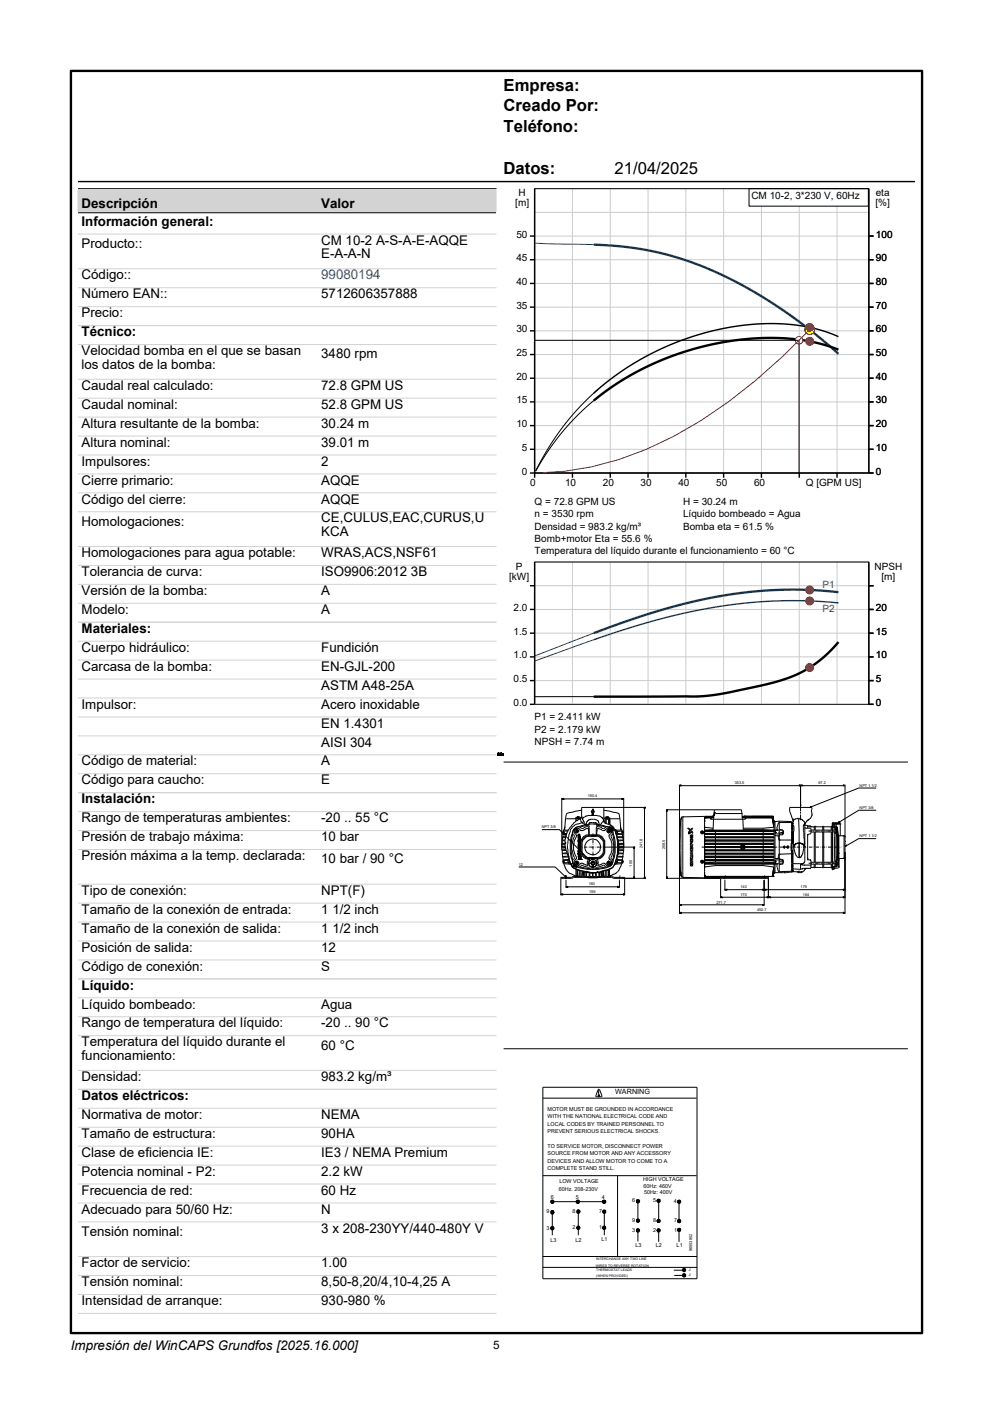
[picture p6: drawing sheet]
<svg xmlns="http://www.w3.org/2000/svg" width="210mm" height="297mm" viewBox="0 0 210 297" stroke-linecap="round" stroke-linejoin="round" font-family="sans-serif">
<defs><g id="words">
<g font-size="3.5">
<text x="106.5" y="19.2">Empresa:</text>
<text x="106.5" y="23.6">Creado Por:</text>
<text x="106.5" y="27.9">Teléfono:</text>
<text x="106.5" y="36.7">Datos:</text>
<text x="130" y="36.7">21/04/2025</text>
</g>
<g font-size="2.8">
<text x="17.3" y="44.1">Descripción</text>
<text x="17.3" y="47.8">Información general:</text>
<text x="67.9" y="44.1">Valor</text>
<text x="17.3" y="52.4">Producto::</text>
<text x="67.9" y="51.8">CM 10-2 A-S-A-E-AQQE</text>
<text x="17.3" y="59.1">Código::</text>
<text x="67.9" y="54.6">E-A-A-N</text>
<text x="17.3" y="63.1">Número EAN::</text>
<text x="67.9" y="63.1">5712606357888</text>
<text x="17.3" y="67.1">Precio:</text>
<text x="17.3" y="71.1">Técnico:</text>
<text x="17.3" y="75.1">Velocidad bomba en el que se basan</text>
<text x="17.3" y="78">los datos de la bomba:</text>
<text x="67.9" y="75.8">3480 rpm</text>
<text x="17.3" y="82.5">Caudal real calculado:</text>
<text x="67.9" y="82.5">72.8 GPM US</text>
<text x="17.3" y="86.5">Caudal nominal:</text>
<text x="67.9" y="86.5">52.8 GPM US</text>
<text x="17.3" y="90.5">Altura resultante de la bomba:</text>
<text x="17.3" y="94.5">Altura nominal:</text>
<text x="67.9" y="90.5">30.24 m</text>
<text x="67.9" y="94.5">39.01 m</text>
<text x="17.3" y="98.5">Impulsores:</text>
<text x="67.9" y="98.5">2</text>
<text x="17.3" y="102.5">Cierre primario:</text>
<text x="17.3" y="106.5">Código del cierre:</text>
<text x="67.9" y="102.5">AQQE</text>
<text x="67.9" y="106.5">AQQE</text>
<text x="17.3" y="111.2">Homologaciones:</text>
<text x="67.9" y="110.5">CE,CULUS,EAC,CURUS,U</text>
<text x="67.9" y="113.3">KCA</text>
<text x="17.3" y="117.9">Homologaciones para agua potable:</text>
<text x="67.9" y="117.9">WRAS,ACS,NSF61</text>
<text x="17.3" y="121.9">Tolerancia de curva:</text>
<text x="17.3" y="125.9">Versión de la bomba:</text>
<text x="67.9" y="121.9">ISO9906:2012 3B</text>
<text x="67.9" y="125.9">A</text>
<text x="17.3" y="129.9">Modelo:</text>
<text x="67.9" y="129.9">A</text>
<text x="17.3" y="133.9">Materiales:</text>
<text x="17.3" y="137.9">Cuerpo hidráulico:</text>
<text x="67.9" y="137.9">Fundición</text>
<text x="17.3" y="141.9">Carcasa de la bomba:</text>
<text x="67.9" y="141.9">EN-GJL-200</text>
<text x="17.3" y="149.9">Impulsor:</text>
<text x="67.9" y="145.9">ASTM A48-25A</text>
<text x="67.9" y="149.9">Acero inoxidable</text>
<text x="67.9" y="153.9">EN 1.4301</text>
<text x="17.3" y="161.9">Código de material:</text>
<text x="67.9" y="157.9">AISI 304</text>
<text x="67.9" y="161.9">A</text>
<text x="17.3" y="165.9">Código para caucho:</text>
<text x="67.9" y="165.9">E</text>
<text x="17.3" y="169.9">Instalación:</text>
<text x="17.3" y="173.9">Rango de temperaturas ambientes:</text>
<text x="67.9" y="173.9">-20 .. 55 °C</text>
<text x="17.3" y="178">Presión de trabajo máxima:</text>
<text x="67.9" y="178">10 bar</text>
<text x="17.3" y="182">Presión máxima a la temp. declarada:</text>
<text x="67.9" y="182.6">10 bar / 90 °C</text>
<text x="17.3" y="189.3">Tipo de conexión:</text>
<text x="67.9" y="189.3">NPT(F)</text>
<text x="17.3" y="193.3">Tamaño de la conexión de entrada:</text>
<text x="17.3" y="197.3">Tamaño de la conexión de salida:</text>
<text x="67.9" y="193.3">1 1/2 inch</text>
<text x="67.9" y="197.3">1 1/2 inch</text>
<text x="17.3" y="201.3">Posición de salida:</text>
<text x="67.9" y="201.3">12</text>
<text x="17.3" y="205.3">Código de conexión:</text>
<text x="17.3" y="209.3">Líquido:</text>
<text x="67.9" y="205.3">S</text>
<text x="17.3" y="213.3">Líquido bombeado:</text>
<text x="67.9" y="213.3">Agua</text>
<text x="17.3" y="217.3">Rango de temperatura del líquido:</text>
<text x="17.3" y="221.3">Temperatura del líquido durante el</text>
<text x="67.9" y="217.3">-20 .. 90 °C</text>
<text x="17.3" y="224.2">funcionamiento:</text>
<text x="67.9" y="222">60 °C</text>
<text x="17.3" y="228.7">Densidad:</text>
<text x="17.3" y="232.7">Datos eléctricos:</text>
<text x="67.9" y="228.7">983.2 kg/m³</text>
<text x="17.3" y="236.7">Normativa de motor:</text>
<text x="67.9" y="236.7">NEMA</text>
<text x="17.3" y="240.7">Tamaño de estructura:</text>
<text x="17.3" y="244.7">Clase de eficiencia IE:</text>
<text x="67.9" y="240.7">90HA</text>
<text x="67.9" y="244.7">IE3 / NEMA Premium</text>
<text x="17.3" y="248.7">Potencia nominal - P2:</text>
<text x="67.9" y="248.7">2.2 kW</text>
<text x="17.3" y="252.7">Frecuencia de red:</text>
<text x="17.3" y="256.7">Adecuado para 50/60 Hz:</text>
<text x="67.9" y="252.7">60 Hz</text>
<text x="67.9" y="256.7">N</text>
<text x="17.3" y="261.4">Tensión nominal:</text>
<text x="67.9" y="260.7">3 x 208-230YY/440-480Y V</text>
<text x="17.3" y="268.1">Factor de servicio:</text>
<text x="67.9" y="268.1">1.00</text>
<text x="17.3" y="272.1">Tensión nominal:</text>
<text x="67.9" y="272.1">8,50-8,20/4,10-4,25 A</text>
<text x="17.3" y="276.1">Intensidad de arranque:</text>
<text x="67.9" y="276.1">930-980 %</text>
<text x="15" y="285.7">Impresión del WinCAPS Grundfos [2025.16.000]</text>
</g>
<text font-size="2.8" fill="#00f" x="67.9" y="59.1">99080194</text>
<text font-size="2.5" x="104.3" y="285.4">5</text>
<g font-size="2.1">
<text x="109.7" y="41.6">H</text>
<text x="185.2" y="41.6">eta</text>
<text x="109" y="43.7">[m]</text>
<text x="158.9" y="42.1">CM 10-2, 3*230 V, 60Hz</text>
<text x="185.1" y="43.7">[%]</text>
<text x="109.2" y="50.3">50</text>
<text x="185.2" y="50.3">100</text>
<text x="109.2" y="55.3">45</text>
<text x="185.2" y="55.3">90</text>
<text x="109.2" y="65.3">35</text>
<text x="109.2" y="60.3">40</text>
<text x="185.2" y="65.3">70</text>
<text x="185.2" y="60.3">80</text>
<text x="109.2" y="70.3">30</text>
<text x="185.2" y="70.3">60</text>
<text x="109.2" y="75.3">25</text>
<text x="185.2" y="75.3">50</text>
<text x="109.2" y="80.3">20</text>
<text x="185.2" y="80.3">40</text>
<text x="109.2" y="85.4">15</text>
<text x="185.2" y="85.4">30</text>
<text x="109.2" y="90.4">10</text>
<text x="110.4" y="95.4">5</text>
<text x="185.2" y="95.4">10</text>
<text x="185.2" y="90.4">20</text>
<text x="110.4" y="100.4">0</text>
<text x="185.2" y="100.4">0</text>
<text x="112.1" y="102.7">0</text>
<text x="113.1" y="106.8">Q = 72.8 GPM US</text>
<text x="119.5" y="102.7">10</text>
<text x="127.5" y="102.7">20</text>
<text x="135.5" y="102.7">30</text>
<text x="143.5" y="102.7">40</text>
<text x="144.5" y="106.8">H = 30.24 m</text>
<text x="151.5" y="102.7">50</text>
<text x="159.5" y="102.7">60</text>
<text x="170.4" y="102.7">Q [GPM US]</text>
<text x="113.1" y="109.4">n = 3530 rpm</text>
<text x="113.1" y="112">Densidad = 983.2 kg/m³</text>
<text x="144.5" y="109.4">Líquido bombeado = Agua</text>
<text x="144.5" y="112">Bomba eta = 61.5 %</text>
<text x="113.1" y="114.7">Bomb+motor Eta = 55.6 %</text>
<text x="113.1" y="117.3">Temperatura del líquido durante el funcionamiento = 60 °C</text>
<text x="107.7" y="122.7">[kW]</text>
<text x="109.1" y="120.5">P</text>
<text x="184.9" y="120.5">NPSH</text>
<text x="186.4" y="122.7">[m]</text>
<text x="108.6" y="129.3">2.0</text>
<text x="185.2" y="129.3">20</text>
<text x="108.6" y="134.3">1.5</text>
<text x="185.2" y="134.3">15</text>
<text x="108.6" y="139.3">1.0</text>
<text x="185.2" y="139.3">10</text>
<text x="108.6" y="149.3">0.0</text>
<text x="108.6" y="144.3">0.5</text>
<text x="185.2" y="149.3">0</text>
<text x="185.2" y="144.3">5</text>
<text x="113.1" y="152.3">P1 = 2.411 kW</text>
<text x="113.1" y="155">P2 = 2.179 kW</text>
<text x="113.1" y="157.6">NPSH = 7.74 m</text>
</g>
<g font-size="2.1" fill="#064b86">
<text x="173.9" y="124.3">P1</text>
<text x="173.9" y="129.5">P2</text>
</g>
<text font-size="1.5" x="130.1" y="231.5">WARNING</text>
<g font-size="1.1">
<text x="115.8" y="239.7">PREVENT SERIOUS ELECTRICAL SHOCKS.</text>
<text x="115.8" y="238.1">LOCAL CODES BY TRAINED PERSONNEL TO</text>
<text x="115.8" y="236.4">WITH THE NATIONAL ELECTRICAL CODE AND</text>
<text x="115.8" y="235">MOTOR MUST BE GROUNDED IN ACCORDANCE</text>
<text x="115.8" y="245.9">DEVICES AND ALLOW MOTOR TO COME TO A</text>
<text x="115.8" y="244.3">SOURCE FROM MOTOR AND ANY ACCESSORY</text>
<text x="115.8" y="242.8">TO SERVICE MOTOR, DISCONNECT POWER</text>
<text x="115.8" y="247.5">COMPLETE STAND STILL.</text>
<text x="118.3" y="250.3">LOW VOLTAGE</text>
<text x="136" y="249.8">HIGH VOLTAGE</text>
<text x="136.1" y="251.3">60Hz: 460V</text>
<text x="115.6" y="256.6">9</text>
<text x="116.5" y="253.6">6</text>
<text x="118.2" y="252">60Hz. 208-230V</text>
<text x="121.1" y="256.6">8</text>
<text x="121.8" y="253.5">5</text>
<text x="126.7" y="256.6">7</text>
<text x="127.3" y="253.6">4</text>
<text x="133.7" y="254.3">6</text>
<text x="136.2" y="252.5">50Hz: 400V</text>
<text x="138.1" y="254.3">5</text>
<text x="142.5" y="254.4">4</text>
<text x="115.6" y="260.1">3</text>
<text x="116.4" y="262.7">L3</text>
<text x="121.1" y="260">2</text>
<text x="121.7" y="262.7">L2</text>
<text x="126.7" y="260">1</text>
<text x="127.2" y="262.5">L1</text>
<text x="133.7" y="260.6">3</text>
<text x="133.7" y="258.5">9</text>
<text x="134.4" y="263.8">L3</text>
<text x="138.1" y="260.5">2</text>
<text x="138.1" y="258.5">8</text>
<text x="138.7" y="263.8">L2</text>
<text x="142.6" y="260.5">1</text>
<text x="142.6" y="258.5">7</text>
<text x="143.1" y="263.8">L1</text>
</g>
<g font-size=".8">
<text x="155.4" y="165.9">353.5</text>
<text x="173.1" y="165.9">97.2</text>
<text x="181.8" y="166.4">NPT 1 1/2</text>
<text x="124.3" y="168.7">190.4</text>
<text x="181.8" y="171.1">NPT 3/8</text>
<text x="114.6" y="175.2">NPT 3/8</text>
<text x="135.9" y="179.4" transform="rotate(-90 135.9 179.4)">241.8</text>
<text x="140.7" y="179.7" transform="rotate(-90 140.7 179.7)">209.5</text>
<text x="181.8" y="177.1">NPT 1 1/2</text>
<text x="109.7" y="183.1">12</text>
<text x="133.7" y="183.3" transform="rotate(-90 133.7 183.3)">100</text>
<text x="124.5" y="187.3">160</text>
<text x="124.6" y="188.9">199</text>
<text x="151.5" y="191.2">271.7</text>
<text x="156.6" y="187.9">140</text>
<text x="156.6" y="189.5">170</text>
<text x="169.3" y="187.9">179</text>
<text x="169.8" y="189.5">164</text>
<text x="160.1" y="192.8">450.7</text>
<text x="145.7" y="268.9">J</text>
<text x="146.4" y="264.7" transform="rotate(-90 146.4 264.7)">96553852</text>
<text x="145.7" y="270">J</text>
</g>
<g font-size=".7">
<text x="126" y="267.9">WIRES TO REVERSE ROTATION</text>
<text x="126.1" y="268.9">THERMOSTAT LEADS</text>
<text x="126.1" y="266.6">INTERCHANGE ANY TWO LINE</text>
<text x="126.1" y="270.2">(WHEN PROVIDED)</text>
</g>
</g></defs>
<path d="M15 15h180v267h-180z" fill="none" stroke="#000" stroke-width=".5"/>
<g fill="none" stroke="#000" stroke-width=".3">
<path d="M16.5 38.4h177M113.1 39.9v61.2M183.7 39.9v60.2M112.1 60h1M112.1 54.9h1M112.1 49.9h1M183.7 60h1M183.7 54.9h1M183.7 49.9h1M112.1 75h1M112.1 70h1M112.1 65h1"/>
<path d="M183.7 75h1M183.7 70h1M183.7 65h1M112.1 95h1M112.1 90h1M112.1 85h1M112.1 80h1M183.7 95h1M183.7 90h1M183.7 85h1M183.7 80h1M112.1 100.1h72.6"/>
<path d="M121.1 100.1v1M129.1 100.1v1M137 100.1v1M145 100.1v1M153 100.1v1M161 100.1v1M169 100.1v1M177 100.1v1"/>
</g>
<g fill="none" stroke="#c8ccce" stroke-width=".21">
<path d="M113.1 39.9h70.6M121.1 39.9v60.2M129.1 39.9v60.2M137 39.9v60.2M145 39.9v60.2M153 39.9v60.2M161 39.9v60.2M169 39.9v60.2M177 39.9v60.2M113.1 60h70.6M113.1 54.9h70.6M113.1 49.9h70.6"/>
<path d="M113.1 44.9h70.6M113.1 75h70.6M113.1 70h70.6M113.1 65h70.6M113.1 95h70.6M113.1 90h70.6M113.1 85h70.6M113.1 80h70.6"/>
</g>
<path d="M170.4 101.1h12.8v2.6h-12.8z" fill="#fff" stroke="#fff" stroke-width=".3"/>
<path d="M158.4 39.9h25.2v3.7h-25.2z" fill="#fff" stroke="#000" stroke-width=".21"/>
<path d="M113.1 51.4l13.3 .4" fill="none" stroke="#064b86" stroke-width=".21"/>
<path d="M126.4 84l-3.8 3.5-3.5 3.7-3 4-2.8 4.5M126.4 82.4l-3.8 3.7-3.5 4.1-3 4.4-2.8 5" fill="none" stroke="#000" stroke-width=".21"/>
<path d="M125.6 51.8l6.9 .5 6.2 1 6.3 1.7 6.2 2.5 6.7 3.4 6.7 4 6.5 4.7 6.2 5.3" fill="none" stroke="#064b86" stroke-width=".5"/>
<path d="M177.3 74l-2.8-1-2.8-.7-3.2-.5-3.3-.3h-3.4l-3.5 .2-3.6 .4-3.7 .7-3.7 .8-3.4 1.1-3.5 1.3-3.2 1.4-6 3.3-2.8 1.9-2.8 2.1" fill="none" stroke="#000" stroke-width=".5"/>
<path d="M177.3 71.2l-2.8-1.1-2.8-.7-3-.6-3.2-.3h-3.5l-3.4 .2-3.7 .4-3.7 .8-3.6 .9-3.5 1.2-3.4 1.4-3.3 1.6-3.2 1.8-3 1.9-2.8 2.1-2.8 2.4" fill="none" stroke="#000" stroke-width=".3"/>
<circle cx="169" cy="72" r=".8" fill="#fff" stroke="#f00" stroke-width=".21"/>
<circle cx="171.2" cy="69.7" r="1" fill="#ff0" stroke="#f00" stroke-width=".3"/>
<g fill="none" stroke="#000" stroke-width=".21">
<path d="M16.5 39.9h88.5M113.1 39.9h70.6v60.2h-70.6zM16.5 45h88.4M113.1 72h55.9v28.1M113.1 118.9h70.6v30.1h-70.6zM105.2 159.7h.1M105.2 159.6h.1M105.3 159.5h.1M105.3 159.7h.1M105.3 159.6h.1M105.3 159.5v.1M105.3 159.6v.1"/>
<path d="M105.3 159.8h.1M105.3 159.4h.1M105.3 159.3h.1M105.3 159.5h.6M105.3 159.7h.6M105.3 159.6h.6M105.3 159.3v.5M105.3 159.8h.6M105.3 159.4h.6M105.3 159.3h.6M105.4 159.5h.1M105.4 159.7h.1"/>
<path d="M105.4 159.6h.1M105.4 159.6v.1M105.4 159.5v.1M105.4 159.8h.1M105.5 159.8h.1M105.4 159.7l-.2 .1M105.4 159.7v.1M105.5 159.6h.1M105.5 159.6v.1M105.5 159.7h.1M105.5 159.5h.1M105.5 159.5v.1"/>
<path d="M105.5 159.5l-.1 .1M105.5 159.5l.1 .1M105.5 159.5v.2M105.6 159.5h.1M105.6 159.7h.1M105.6 159.6h.1M105.6 159.4h.1M105.6 159.4v.1M105.6 159.6l-.1 .1M105.7 159.5h.1M105.7 159.7h.1M105.7 159.6h.1"/>
<path d="M105.7 159.4h.1M105.7 159.4v.1M105.8 159.5h.1M105.8 159.6h.1M105.8 159.7h.1M105.9 159.6h.1M105.8 159.5v.2M105.9 159.6v.1M105.9 159.5v.1M105.9 159.5h.1M105.9 159.7h.1M105.9 159.8h.1"/>
<path d="M105.9 159.4h.1M105.9 159.3h.1M105.9 159.3v.5M106 159.7h.1M106 159.5h.1M106 159.5h.3M106 159.7h.3M106 159.5v.2M106.1 159.5h.1M106.1 159.7h.1M106.1 159.6h.1M106.1 159.6v.1"/>
<path d="M106.1 159.5v.1M106.1 159.5v.2M106.2 159.6h.1M106.1 159.6l.1 .1M106.1 159.8h.1M106.1 159.4h.1M106.1 159.4v.4M106.1 159.6h.2M106.1 159.8h.2M106.1 159.4h.2M106.2 159.7h.1M106.2 159.5h.1"/>
<path d="M106.2 159.6l-.1 .1M106.2 159.6v.1M106.2 159.5v.1M106.2 159.5l.1 .1M106.2 159.5l.2 .2M106.2 159.5v.2M106.3 159.5h.1M106.3 159.7h.1M106.3 159.6h.1M106.3 159.6v.1M106.3 159.5v.1M106.3 159.6l-.1 .1"/>
<path d="M106.3 159.8h.1M106.3 159.4h.1M106.3 159.5h.2M106.3 159.4v.4M126.4 147.4h-13.3M106.5 161.2h85.5M114.6 175.5h3.7l6.2 6.3h.2M118.8 179.2h.1M118.8 169l.4-.1v.2zM118.8 168.8v11M118.8 179.1h.8M118.8 179.8h.9"/>
<path d="M118.8 179.2l.8 .1M118.8 179.8l.1 .1M118.8 179.6h.9M118.8 178.7h.7M118.9 178.4h.6M118.9 177.7h.6M118.9 177.8l.6 .1M118.9 178.4l-.1 .1 .7 .1M118.9 179.9h.8M118.9 177.7v.7M118.9 179.9v.7M118.9 169h12.9"/>
<path d="M119 176.4h.1M119 176.4l.8 .1M119 177h.7M119 177l-.1 .2h.7M119 176.4h.8M119 177.2l-.1 .5M119 169.1h.2M119.1 176h.1M119.1 176.1h.1M119.1 175.9h.1M119.1 176.2h.1M119.1 175.8h1"/>
<path d="M119.1 176.5l-.1 .5M119.1 168.9h.1M119.2 169.1h.1M119.2 175.8l-.1 .6M119.5 174.9l-.2 .7M119.5 178.4h.1M119.5 178.3h.1M119.5 178.4l.2 1.4 .5 1.4M119.5 178.3v.1M119.6 173.2h2.2M119.6 173.2l-.2 2.4M119.9 176.3l-.9 .1"/>
<path d="M120.2 175.6h-1.1v.7M121.1 175.9a10.8 10.8 0 0 0 0 6.5M121.1 175.9a17.8 17.8 0 0 0 0 6.5M121.2 176.4l.3 .5a4.8 4.8 0 0 0 0 4.7l-.3 .3M121.3 175.5h.1M121.3 175.5l-.2 .4M121.4 175.8h.1M121.7 175.1h.1M121.7 175.1l-.4 .4M121.7 173.1h.1M121.8 175.9h.1M121.8 175.7h.1"/>
<path d="M121.8 173v.7M121.8 175.7v.2M121.8 173l.9-.2v.4M121.8 175.8h.7M121.8 173l-.1 .2M121.8 175.7l.2-.2 .2 .2M121.8 175.9l.2 .1M121.8 175.7h.3M122 172.8h.5M122 176h.1M122 172.8v.8M122 175.2v.7"/>
<path d="M122 176.2v.1M122 173.2h.5M122 173h.5M122 173.1h.5M122.1 175.9h.1M122.1 172.9v.1M122.1 175.7v.2M122.1 175.7h.1M122.1 175.9l-.1 .1M122.2 175.7v.2M122.2 175.9l-.2 .1M122.3 179.5h.1"/>
<path d="M122.3 179.4h.1M122.3 178.8h.1M122.3 179.1h.1M122.3 179.1l.1 .2 .2-.2M122.3 178.5h.1M122.3 178.3h.1M122.3 177.3h.1M122.3 177.1h.1M122.3 176.9v-.2h.2v.3M122.3 177h.1M122.3 176.9h.1M122.3 178.7h.1"/>
<path d="M122.3 178.2h.1M122.3 177.6h.1M122.3 177.4h.1M122.3 178.9h.1M122.3 179h.1M122.3 179h.3M122.3 177a.25 .25 0 0 1-.1-.3 .25 .25 0 0 1 .4-.1v.4M122.3 177h.3M122.3 178.7h.3M122.3 179.4h.3M122.3 178.8h.3M122.3 178.3h.2"/>
<path d="M122.3 177.3h.3M122.3 177.1v.2M122.3 177.4v.2M122.3 178.2v.1M122.3 178.5v.2M122.3 178.8v.3M122.3 179.4v.1M122.3 178.9h.3M122.3 178.2h.3M122.3 177.1h.3M122.4 177.6h.1M122.4 177.6l-.2 .4 .4 .1"/>
<path d="M122.4 177.9v.1M122.4 177.8v.1M122.4 177.8h.1M122.4 177.8v.2M122.4 179.5h.1M122.4 178.6h.1M122.4 177.3h.1M122.4 177.3h.2M122.4 177.5h.1M122.4 177.5h.2M122.4 176.8l-.1 .1M122.4 176.8l.1-.1v.3"/>
<path d="M122.4 178h.1M122.4 177h.1M122.4 179.7h.1M122.4 176.9h.1M122.4 179h.1M122.4 177.6l-.1 .5h.3M122.4 172.9v.1M122.4 176.9v.1M122.4 178.9v.1M122.4 179.5v.2M122.4 176.8h.1M122.4 177.6h.2"/>
<path d="M122.4 177.9h.2M122.4 178h.2M122.4 178.6h.2M122.4 177.3l-.1 .1M122.4 177.5l-.1 .1M122.4 177.8h.2M122.4 179.7l.1 .1M122.5 179.5h.1M122.5 179.7v.1M122.5 178.3h.1M122.5 178.3l-.2 .2M122.5 177.3h.1"/>
<path d="M122.5 177h.1M122.5 179.7h.1M122.5 179.8a.35 .35 0 0 1-.1 .6M122.5 179.8h-.2l.1 .6M122.5 179.8h.1M122.5 176.8l-.1 .1M122.5 179.2h.4M122.5 172.8v.5M122.5 176.8v.2M122.5 179.5v.3M122.5 179h.1M122.5 179.7l.1 .1"/>
<path d="M122.6 178.1h.1M122.6 177.6h.1M122.6 178h.1M122.6 177.9v.1M122.6 179.4h.1M122.6 178.8h.1M122.6 179.1h.1M122.6 178.4l-.2 .2M122.6 178.6h.1M122.6 177.3h.1M122.6 177.1h.1M122.6 177.5h.1"/>
<path d="M122.6 175l-.4-.1-.5 .2M122.6 179.8h.1M122.6 179.7h.1M122.6 179.5h.1M122.6 178.2h.1M122.6 178.4h.1M122.6 178.7h.1M122.6 178.9h.1M122.6 179h.1M122.6 178.9l-.1 .1M122.6 177h.1M122.6 177.8h.1"/>
<path d="M122.6 179.8a.35 .35 0 0 1 .1 .4 .35 .35 0 0 1-.3 .2M122.6 179.8a.32 .32 0 0 0-.4 .2 .32 .32 0 0 0 .2 .4M122.6 177.1v.4M122.6 177.6v.2M122.6 177.9v.2M122.6 178.2v.2M122.6 178.6v.1M122.6 178.8v.3M122.6 179.4v.4M122.7 173.2l.1 .5 .3 .3M122.7 173l.1 .1M122.7 173.1h.1"/>
<path d="M122.8 173.1l-.1 .1M122.8 173.1a6 6 0 0 0-3.3 5.2M123 171.4l-3.2 .7-.2 1.1M123 172.7l.2 .5M123 172.7l-.2 .4M123.1 174l.7 .5M123.1 174l-.2 .1a2.69 2.69 0 0 0-2.4 2 9.4 9.4 0 0 0 .2 6.6M123.1 174h.1M123.1 178v2.4l.7 .8 .4 .2M123.1 178h.1M123.1 179.2h.1M123.2 173.2l.1-.2a3.9 3.9 0 0 1 2.7-.5 1.43 1.43 0 0 1 1.6 1.1v.1"/>
<path d="M123.2 173.2l.2 .5M123.4 173.7l.5 .8M123.4 173.7l-.3 .3M123.5 179.2h.7M124 174.5a1.2 1.2 0 0 1 1.3-1.2h.2a1.06 1.06 0 0 1 1.2 1.2M124.2 176.9l-1.1 1.1M124.2 176.9h.1M124.2 176.9h2.3M124.3 174.4l-1.7 .4a1.72 1.72 0 0 0-1.5 1.1M124.3 174.6l-1.7 .4M124.3 174.4l-.1 .5-.8 .3-.4 .1-.4-.3M124.4 175.2l-.5 .1a.9 .9 0 0 1-1.5 0 .7 .7 0 0 0-1 .4 .7 .7 0 0 0 .5 .9v.2a4.9 4.9 0 0 0 0 4.7v.2a.73 .73 0 0 0-.5 1.1 .73 .73 0 0 0 1.2 .1 .53 .53 0 0 1 .9-.1l.8 .3-.1-.8 .2-.6"/>
<path d="M124.4 175.2h.2M124.4 175.2l.1 1.4M124.5 174.3l-.2 .1M124.5 174.8h.1M124.5 174.8l.1 .4M124.5 176.6h.1M124.5 174.3h.1M124.5 176.6v.2M124.5 176.6a1.68 1.68 0 0 0-1.7 1.4v2.3a1.79 1.79 0 0 0 1.6 1.4M124.5 176.8a2 2 0 0 0-1.6 1.2v2.4a2.05 2.05 0 0 0 1.5 1.2M124.5 176.8h1.7M124.5 179.2h.1"/>
<path d="M124.5 174.3h1.7M124.5 174.3v.5M124.6 175.2v1.4M124.6 176.6h1.5M124.6 176.6l-.1 .2M124.6 174.3h.1M124.6 174.3v-.3h1.5v.3M124.8 179.2h.7M125 176.8h.1M125 171.8h.2M125 176.8h.7M125.1 171.7h.2"/>
<path d="M125.1 171.7l-.1 .1M125.2 172.4h.3M125.2 171.8v.6M125.3 176.8h.1M125.3 171.7v.6M125.3 172.3h.1M125.3 172.3l-.1 .1M125.3 171.7l-.1 .1M125.4 176.8h.1M125.4 171.1v.2M125.4 171.7v.6M125.4 176.3v.7"/>
<path d="M125.4 177.3v.1M125.4 177.7v.7M125.4 178.6v.1M125.4 179v.7M125.4 180v.1M125.4 171.1l-.4 .7M125.4 171.1l.3 .7M125.4 171.7h.2M125.4 171.3l.2 .4M125.4 171.3l-.3 .4M125.4 172.3l.1 .1M125.4 171.7l.1 .1"/>
<path d="M125.5 171.8h.2M125.5 171.8v.6M125.6 171.7l.1 .1M125.7 176.8h.1M125.8 179.2h.1M126.1 175.2v1.4M126.1 176.6h.1M126.1 175.2h.2M126.1 176.6l.1 .2M126.2 176.6a1.68 1.68 0 0 1 1.7 1.4v2.3a1.79 1.79 0 0 1-1.6 1.4M126.2 174.8h.1M126.2 174.3l.2 .1"/>
<path d="M126.2 174.3h.1M126.2 174.8l-.1 .4M126.2 176.6v.2M126.2 176.8a1.63 1.63 0 0 1 1.5 1.1M126.2 179.2h.7M126.2 174.3v.5M126.3 175.2l.7 .2 .4 .3h.4a1.01 1.01 0 0 1 1.2-.4v.1a.61 .61 0 0 1 .1 1 .42 .42 0 0 0-.2 .7 4.6 4.6 0 0 1-.1 4.4l.1 .3a.7 .7 0 0 1 .3 1.1 .7 .7 0 0 1-1.1 0l-.1-.1a.52 .52 0 0 0-.9 .1l-.7 .2 .1-.8-.2-.6M126.3 175.2l-.1 1.4M126.4 174.4l1.7 .4a1.72 1.72 0 0 1 1.5 1.1M126.4 174.6l1.7 .4M126.4 174.4l.1 .5 .6 .1 .2 .2 .4 .1 .4-.3M126.5 176.9h.1"/>
<path d="M126.5 176.9l.5 .3 .6 .8M127.1 179.2h.1M127.5 179.2h6.7M127.6 173.7l-.6 .8M127.6 178h.1M127.6 178v2.4l-.8 .9-.3 .1M127.6 173.7h.1M127.7 173.7v.2a1.37 1.37 0 0 0 1.2 .5M127.7 171.4l3.2 .7 .2 1.1M127.7 173.7h.1M127.7 177.9l.1 2.5a2.05 2.05 0 0 1-1.5 1.2M127.7 177.9h.1"/>
<path d="M127.7 173.1h.3M127.7 170.8v2.9M127.9 173.3h.1M128 173l-.1 .2M128.1 175l.4-.1 .5 .2M128.2 172.8h.5M128.2 172.8v1.4M128.2 175.8h.1M128.2 173.2h.5M128.2 173h.5M128.2 173.1h.5M128.2 173.3h.5"/>
<path d="M128.3 172.9v.1M128.5 175.9h.1M128.5 175.7v.2M128.5 175.7h.1M128.5 175.7l.2-.2 .2 .2M128.5 175.9l.2 .1M128.6 175.8h.7M128.6 172.9v.1M128.6 175.7v.2M128.6 175.7h.3M128.6 175.9l.1 .1M128.7 176h.1"/>
<path d="M128.7 172.8v1.6M128.7 175.2v.7M128.7 176.2v.1M128.9 174.4l.8 .5 .3 .6M128.9 173.3l.1 1.2M128.9 175.7h.1M128.9 175.9h.1M128.9 173v1.4M128.9 175.7v.2M128.9 173l-.9-.2v1.4M128.9 173l.1 .2h2.1M128.9 173.1h.1"/>
<path d="M128.9 175.9l-.2 .1M129 175.1a.29 .29 0 0 1 .4 0 .29 .29 0 0 1 0 .4M129 174.7a1.12 1.12 0 0 1 .8 .9M129 174.7h.1M129 175.1h.1M129 175.1l.4 .4M129 174.7l-.3 .3M129.1 175.2l.2-.1 .1 .4M129.3 175l-.3 .1M129.3 175l.2 .2M129.3 175v.1M129.4 175.5h.1"/>
<path d="M129.4 175.5l.2 .4M129.4 175.2h.1M129.5 175.2l-.1 .3M129.6 175.9a10.8 10.8 0 0 1 0 6.5M129.6 175.9v.5M129.6 176.4l-.4 .4a5.1 5.1 0 0 1 0 4.8l.4 .3M129.6 176.4a12.8 12.8 0 0 1 0 5.5M129.8 175.5h.1M129.8 175.5h.2M129.8 175.5v.1M129.8 175.6l-.2 .2M130 175.5l.2 .4"/>
<path d="M130 175.5h.1M130 175.5l.1 .1a.49 .49 0 0 1 .5 .3 .49 .49 0 0 1-.2 .6v.1M130 175.6h.1M130 175.6a8.8 8.8 0 0 1-.5 7.9l-.6 .3M130 175.6h1.6v.7M130 175.5v.1M130.2 176.2l.2 .4M130.2 175.9v.3M130.2 175.9h.1M130.3 175.9l.1 .2M130.4 176.6l.2 1.1M130.4 176.6h.1"/>
<path d="M130.4 176.1l-.2 .1M130.5 177h1.3v.2h-1.3a4.9 4.9 0 0 1 0 3.9l1.3 .1-1.3 .1M130.5 176.3l1.2 .2h-1.3M130.5 175.9l1.1-.1v.6M130.6 177.7h.1M130.6 178.4h.1M130.6 178.4v2M130.6 177.7l.2 .8v1.3l-.2 .9M130.6 178v.4M130.7 177.7h1.1M130.8 179.8h1.1M130.8 179.6h1.1"/>
<path d="M130.8 178.7h1.1M130.9 179.1h1M131.1 173.2l.2 2.4M131.2 175l.2 .6M131.5 169.1h.1M131.5 168.9l.4 .1-.4 .1zM131.5 169.1h.2M131.5 168.9h.1M131.6 176h.1M131.6 176.1h.1M131.6 175.9h.1M131.6 176.2h.1"/>
<path d="M131.6 176.5l.1 .5M131.7 177.2l.1 .5M131.8 177.8l.1 .6h-1.1M131.8 177.8l-1.1 .1M131.8 177.7v.1M131.9 168.8v11.1M131.9 179.2l-1 .1M131.9 178.5l-1.1 .1M131.9 179.9l-1.1 .1M131.9 179.9l-.1 .6M134 179.5h.2M134 179.4h.1"/>
<path d="M134 179.3h.1M134.1 179.2h.1M134.1 179.2l.1 .3h-.2zM134.1 179.5v6M136.2 171.1h.2M136.2 171h.2M136.3 170.9h.1M136.3 170.8h.1M136.3 170.8l.1 .3h-.2zM136.3 171.1v14.4M136.5 170.8h-13.5v1.9M140.9 171.3h15.9l.1 .7"/>
<path d="M141 171.3h.1M141 171.3l.1 .3h-.2zM141 171.5h.1M141 171.4h.1M141.1 171.6v13.9M143.7 166.2l.3-.1zM143.7 166v27.3M143.7 166.1h.3M143.8 166.2h25.5M144 173.2a60.2 60.2 0 0 0 0 12M144 173.2h.1M144 166.2h.1"/>
<path d="M144 166.1h.1M144 173.2v12M144.4 172.8h.1M144.4 172.8v12.8M144.4 172.8h-.2l-.2 .4M144.4 172.8l4.6-.1v13M145.4 175.2h.3l.4 .4-.3 .6 .3-.2 .1 .1-.4 .3h-.2v-.4l.3-.4zM146 176.6l.1 .4 .1-.4a.31 .31 0 0 1 .3 .1 .31 .31 0 0 1 0 .4v.2l-.2-.4-.2 .4zM146 179.9h.5v.3l-.3 .3 .3 .1h-.5l.3-.5h-.3zM146 178.3l.1 .3 .1-.3 .1 .3h.2v.3h-.5zM146.1 177.4a.4 .4 0 0 1 .4 .4 .4 .4 0 0 1-.4 .4zM146.1 177.6l.3 .1-.1 .3h-.2z"/>
<path d="M146.1 175.4l.4-.2-.1 .2zM146.1 179h.3l.1 .8h-.5zM146.1 179.3h.3v.2h-.3zM146.2 175.7l.3 .3v.3l-.4-.4zM148.2 176.1h.7M148.4 176h.1M148.4 176.1h.1M148.4 179.2h15M148.4 176l.1 .2M148.5 176h.1M148.5 175.9h.1M148.5 176.2h.1"/>
<path d="M148.5 176l.1 .1M148.5 175.9l-.1 .1M148.5 175.7v.7M148.6 176.1h.1M149 180h.1M149 179.8h.1M149 179.3h.1M149 179.1h.1M149 178.6h.1M149 178.4h.1M149 177.9h.1M149 177.7h.1"/>
<path d="M149 177.2h.1M149 177h.1M149 176.5h.1M149 176.3h.1M149 175.9h.1M149 175.6h.1M149 175h.1M149 179.9h.1M149 179.2h.1M149 173h.1M149 173.7h.1M149 179.1h7.7"/>
<path d="M149 178.4h14.6v.2h-14.6M149 177.7h14.6v.2h-14.6M149 176.5h14.6M149 179.8h14.6v.2M149 177h14.6M149 179.9h14.4M149 175.8h14.4M149 176.4h14.3M149 173h1.9M149 177.1h14.4M149 175.7h14.4M149 180h14.6"/>
<path d="M149 179.3h7.6M149 176.3h14.6M149 175l1.8 .2M149.1 173h.1M149.1 172.9h.1M149.1 172.9v.1M149.2 172.9h.1M149.2 172.9h1.7M149.2 172.9l-.1 .1M149.3 172.9h.1M149.3 172.8h.1M149.3 172.7h.1"/>
<path d="M149.3 173h.1M149.3 172.7l-.2 .2M149.3 172.8l-.2 .1M149.3 172.8l-.2 .2M149.3 172.8h1.6M149.3 172.7h1.1M149.3 172.7v.3M149.4 172.9l-.1 .1M150.3 173h.1M150.3 172.9v.1M150.3 173v.3h7.3M150.4 172.9h.1"/>
<path d="M150.4 172.8h.1M150.4 172.7h.1M150.4 172.7l-.1 .4M150.5 172.8h.1M150.5 172.8h.2M150.5 172.8v.1M150.6 172.9v.1M150.7 172.8h.2M150.7 179.2h.1M150.7 172.8v.2M150.8 175.5l-1.8 .1M150.8 172.9h.1"/>
<path d="M150.9 172.8v.1M150.9 172.6h.1M150.9 172.6l-.1 .2M150.9 172.5h.1M150.9 172.6v.3M151 172h5.9M151 172.4l-.1 .2M151 172.4h.1M151 172.3h.1M151 172.4l-.3 .4M151 172.4l-.6 .4M151 172.3l-.2 .3-.4 .1"/>
<path d="M151 172l-.2 3.6h6.4l-.1-2.3M151 172.3v.1M151.1 171.9h.1M151.1 171.3l-.1 .7M151.1 171.9l-.1 .2M151.3 175.9v.4M151.3 176.5v.5M151.3 177.2v.5M151.3 177.9v.5M151.3 178.6v.5M151.3 179.3v.5M151.3 180v.5"/>
<path d="M154.7 179.2h.1M156.3 179.1v.1M156.4 179.1v.1M156.6 179.3a.51 .51 0 0 0 .5 .4 .51 .51 0 0 0 .5-.4M156.9 172l.1 1.3M157 172.7v.3h.6v.3M157.1 172.9v.1M157.1 178.6v.7M157.1 179.6v.1M157.2 175.2h4.2M157.2 175.5h4.2M157.3 172.7h.1"/>
<path d="M157.3 172.8h-.3h6.4M157.3 172.8h.1M157.3 172.8l.2 .1h-.5M157.3 172.7h6.1M157.3 172.7v.3M157.4 172.9v.1M157.6 179.1a.51 .51 0 0 0-.5-.4 .51 .51 0 0 0-.5 .5 .46 .46 0 0 1 .7-.4 .46 .46 0 0 1 0 .8l-.5-.1-.1-.3-.1 .1M157.6 179.3l-.1-.2h6.1v.2M157.6 179.3h6M157.7 172.9h.1M157.7 173h.1M157.7 173h5.6"/>
<path d="M157.7 172.9h5.7M157.7 172.9v.1M157.7 179.1v.1M157.7 173l-.1 .3M157.8 172.7h.1M157.9 179.1v.1M158.1 172.7h.1M158.5 172.7h.1M159 172.7h.1M159.3 172.7h.1M161.4 175.2v.3M161.4 175.9v.4"/>
<path d="M161.4 176.5v.5M161.4 177.2v.5M161.4 177.9v.5M161.4 178.6v.5M161.4 179.3v.5M161.4 180v.5M161.4 175.5l2.3 .1M163.3 173l.3 2M163.3 173h.1M163.3 176.4h.1M163.4 172.7l.2 1M163.4 172.7h.1"/>
<path d="M163.4 172.8h.1M163.4 172.9h.1M163.4 172.9l.2 1.6M163.4 176.4l-.1 .1M163.4 176.4h.1M163.4 175.8l.3 .1h-14.7M163.4 176.4h.2M163.4 172.7l.2 1.2M163.4 172.7l.2 1.4M163.4 175.7v.1M163.4 177.1v.1M163.4 177.7v.2"/>
<path d="M163.4 178.4v.2M163.4 179.1v.1M163.4 179.8v.1M163.4 172.8l.2 1.3M163.4 179.2l.2 .1M163.4 179.9l.2 .1M163.4 176.4l.2 .1M163.6 173.7h.1M163.6 173.9h.1M163.6 174.1h.1M163.6 174.5h.1M163.6 176.3v.1"/>
<path d="M163.6 176.5h.1M163.6 179.2h.7M163.6 177v.2h-14.6M163.6 173.7h.3v11h-.3M163.6 176.4v.1M163.6 175l-2.2 .2M163.6 177l-.2 .1M163.6 176.3l-.3 .1M163.7 175.6h.1M163.7 175.7h.1M163.7 173.7v11M163.7 175.6l-.3 .1"/>
<path d="M163.8 176.1h.5M163.9 176.7l.7 .1M164.1 175.6l-.2 .1M164.1 175.6l1.4 .1v.7h-1.5zM164.3 175.6h.1M164.3 175.4h.1M164.3 175.4v.2M164.5 179.2h.1M164.6 176.8l.2 .9M164.6 176.8h.1M164.6 176.1h.1M164.8 174l-.2 .1-.3 1.3"/>
<path d="M164.8 174h.1M164.8 177.7h.1M164.8 175.5h.5a.58 .58 0 0 1 .4 .5 .58 .58 0 0 1-.4 .6h-.5l-.2 .2M164.8 176.4h.1M164.8 177.7h2.6M164.8 174h2.6M164.8 173.7v10.9M164.8 173.7l-.9 .1M164.8 173.7l2.6 .1M164.9 179.2h1.2M165 176.1h.7M165.3 176.4h.1"/>
<path d="M165.9 178.9v.6M166.2 179.2h.7M166.6 178.9v.6M167.2 179.2h.1M167.4 174l.2 .2M167.4 174h.1M167.4 180h.1M167.4 178.4v1.6M167.4 178.4h.1M167.4 177.7h.1M167.4 180l.2 .1M167.4 177.7l.2 .1"/>
<path d="M167.4 173.8l.2 .2v4.3M167.4 173.8v4.6M167.4 180v4.5M167.5 179.9h.1M167.5 179.9l.1 4.5-.2 .1M167.6 174.2h.1M167.6 177.8h.1M167.6 178.3l-.2 .2 .1 1.4M167.6 178.3l-.2 .1M167.6 178.3h.1M167.6 173.3a3.7 3.7 0 0 1-.6-2.5h4.7v1.7l-.5 .8M167.6 173.3h.1"/>
<path d="M167.6 173.3l.1 .4M167.6 179.2h.7M167.7 173.7h.1M167.7 173.8h.1M167.7 174.6l.2 .2-.1 4M167.7 173.7v10.7h.8M167.8 178.8l.1 .3M167.9 179.1a3.4 3.4 0 0 0 .9 2.3h.2M168.5 179.2h.7M168.9 173.2a1.84 1.84 0 0 1 1.3 .8M168.9 173.2a1.28 1.28 0 0 0-1.2 .5M168.9 173.2l.1 5.1"/>
<path d="M168.9 173.2h.1M169 178.3l-.7 .1-.3 .4h-.2M169 178.3h.1M169 178.4l.6 .1 .4 .3v.2M169 178.4l-.7 .1-.4 .6M169 178.4v2.8M169 178.4h.1M169 166.2h.1M169 166.1l.3 .1zM169 178.3v.1M169 166.1h.3M169.1 178.3l1 .4"/>
<path d="M169.1 178.3l-.1 .1M169.3 170.3h.1M169.3 166.2l.4-.1zM169.3 166v5.6M169.3 171.7v.4M169.3 172.3v1.2M169.4 179.2h.1M169.4 166.2h9.2M169.4 166.1h.3M169.7 166.2h.1M169.8 179.2h.7M170 179v.2a3.7 3.7 0 0 1-.7 2.1"/>
<path d="M170 179h.1M170.1 178.4h.1M170.1 178.7h.1M170.1 178.7l-.1 .3M170.1 178.4v.3M170.2 174.1v.9M170.2 174h.1M170.2 174.1a2.65 2.65 0 0 0-.2 2.2l.1 2.1M170.2 175v4.1M170.2 178.9l-.2 .1M170.2 179.1v3.2l-.3 .3M170.2 179.1h.1"/>
<path d="M170.2 175l.1 .2h1.1l.1 .4h4.5M170.2 174.5l.6 .1v.6M170.2 174v.1M170.8 176.6h.1M170.8 174.7h.6l.1 .2M170.8 174.9l1.4 .1M170.8 179.2h.1M170.8 176.5v5.3M171 175.8h.7M171.1 179.2h.7M171.2 173.3l-.5 .3M171.2 173.3h-.1a1.6 1.6 0 0 0-.9 1.3"/>
<path d="M171.2 170.8h.1M171.4 170.6h.1M171.5 174.9h.1M171.5 175.5v.8l-.7 .3M171.5 170.6h.1M171.5 176h4.5M171.7 172.4h.1M172 175.8h.1M172.1 179.2h.1M172.2 175h.1M172.2 176v6.4M172.4 174.8h-.2v.8"/>
<path d="M172.4 174.8h.1M172.4 174.9l1.6 .1M172.4 175.8h.7M172.4 174.8v.8M172.4 176v6.4M172.5 179.2h.7M173.3 175.8h.1M173.4 179.2h.1M173.7 175.8h.7M173.8 179.2h.7M174 176v6.4M174.1 174.8l-.1 .8"/>
<path d="M174.1 174.8h.1M174.1 174.8l.1 .8M174.2 174.9l1.6 .1M174.2 176v6.4M174.7 175.8h.1M174.8 179.2h.1M175 175.8h.7M175.1 179.2h.7M175.8 176v6.4M175.9 174.8l-.1 .8M175.9 174.8h.1M176 174.3h.1"/>
<path d="M176 174.7h.1M176 174.1h.1M176 175.8h.1M176 174.3h1.7M176 174.1v9.9l.1-.7M176 174.5h.1M176 174.1h1.6M176.1 174.3l.4 .2v.5M176.1 175.6l.4 .6v5.9l-.4 .6M176.1 174.5h.2v.5M176.1 174.1h.1M176.1 179.2h.1"/>
<path d="M176.1 174.5v.6M176.1 175.6v7.1M176.1 175.1l.5 .1M176.3 175h.1M176.3 175l-.2 .1M176.3 175l.5 .1M176.4 175.8h.1M176.5 179.2h.7M176.5 174.8h.3M176.6 175v.2M176.6 175.2h.1M176.6 175.2v.3"/>
<path d="M176.6 175.5v.5l.2 .4M176.6 175.5h.1M176.6 175.5l-.5 .1M176.8 174.3h.1M176.8 174.8h.1M176.8 175.1v.9l.2 .6v5.2l.1-.1M176.8 176.7v.3M176.8 176.4h.1M176.8 176.7h.1M176.8 176.4v.3M176.8 177h.1M176.8 177v4.3"/>
<path d="M176.8 174.8l.3 .2 .3 1.8M176.8 174.8l.1 .2M176.8 175.1l.1 .2M176.8 174v.8M176.8 175.4h.2M176.9 175l.1 .2M176.9 175.3h.1M176.9 175.4h.1M176.9 175.4l-.1 .3 .2 .5M176.9 175v.1M176.9 175.1h.1M176.9 175.1v.1"/>
<path d="M176.9 176.2h.1M176.9 175.3v.1M177 175.2h.1M177 175.7h.1M177 176.2h.1M177 175.2l.2 1.4M177 175.4h.1M177 176.1v.1M177 175.2v1M177.1 177.3h.1M177.1 177.4h.1M177.1 177.1h.1"/>
<path d="M177.1 177.5h.1M177.1 176.7h.1M177.1 176.9h.1M177.1 176.9v-.2v.3M177.1 177h.1M177.1 176.7v-.2v.5M177.1 177v-.5v.6M177.1 177.6h.1M177.1 177.6l.1 .5M177.1 177.5l.1 .1M177.1 176.7v.3M177.1 177.8h.1"/>
<path d="M177.1 176.9v.7M177.1 177.3l.1 .1M177.1 177.1l.1 .4M177.2 177.6v.1M177.2 177.6v.5M177.2 178.1h.1M177.2 177.7h.1M177.2 177.6h.1M177.2 178h.1M177.2 177.8v.2M177.2 177.8h.1M177.2 177.9v.1"/>
<path d="M177.2 177.8l-.1 .1M177.2 179.5h.1M177.2 179.6h.1M177.2 179.5v.1M177.2 179.4h.1M177.2 179.8h.1M177.2 178.8h.1M177.2 179.1h.1M177.2 179.1v.2zM177.2 178.6h.1M177.2 178.3h.1M177.2 178.5h.1"/>
<path d="M177.2 177.4h.1M177.2 177.5h.1M177.2 177.5v.1M177.2 178.2h.1M177.2 178.4h.1M177.2 178.7h.1M177.2 178.9h.1M177.2 178.9v.1M177.2 179h.1M177.2 180h.1M177.2 180.1h.1M177.2 179.8v.2"/>
<path d="M177.2 179.8v.6M177.2 179.7h.1M177.2 176.6l.2 .2M177.2 178v2.4M177.2 176.6h.1M177.2 179v.1M177.2 180v.1M177.2 174h.1M177.2 174h.3M177.2 176.6v1.5M177.2 178.2v.5M177.2 178.8v.3"/>
<path d="M177.2 179.4v.5M177.4 176.8v4.8M177.4 176.8h.1M177.4 173.8h.1M177.4 179.2h.1M177.4 176.8h1.1M177.5 174.1h.1M177.6 174.1h.1M177.6 174.1v.2M177.7 174.3h.1M177.7 174.3l.1 2.5M177.8 179.2h.1"/>
<path d="M178.3 176.8h.1M178.3 166.1l.4 .1zM178.3 166.1h.3M178.5 176.8h.1M178.5 176.8v3.6M178.5 176.8l.2 .2M178.7 177h.1M178.7 178h.1M178.7 179h.1M178.7 166v27.3M178.7 179h.3M178.9 178.9h.1"/>
<path d="M178.9 178.8h.1M185.3 166.7h-3.7l-10.3 4M185.3 171.4h-3.7l-4.3 2.5M185.3 177.4h-3.7l-2.8 1.5M109.7 183.4h7.7l2 1.9h.2M118.6 189.4v-3.8h2.3l.3-.2h8.3l.3 .2h2.3v3.8M118.6 185.8h2.4l.3-.2h8.1l.3 .2h6.8M118.6 189.2l.3-.1v.2zM118.6 189.2h13.5M118.8 189.3h.1M118.8 189.1h.1M118.9 189.3h.1"/>
<path d="M118.9 189.1h.1M118.9 180.6h1.1M118.9 180.6l.1 .6M119 181.3l-.1-.1 1.3-.1 .1 .6M119 181.3h1.2M119 181.3l.1 .6M119.1 182.2h.1M119.1 182.3h.1M119.1 182.1h.1M119.1 182.4h.1M119.1 182.1v.6l1.5 .1M119.1 185.6v.2"/>
<path d="M119.1 182.5h1.1M119.1 182l.1 .5M119.3 182.7l.1 .4a2.69 2.69 0 0 0 2.1 2.1l.3 .1M119.4 185.4h.2M119.5 185.3h.1M119.5 185.5h.2M119.7 185.3h.1M119.7 187.6l.4-.1v.2zM119.7 185.5h.1M119.7 185.3v.1M119.7 185.5v.4M119.7 186.1v1.7"/>
<path d="M119.7 187.6h11.2M119.8 187.7h.3M119.9 180.4l-1 .1M120 187.5h.1M120.2 181.2h.1M120.3 181.7v.1a.58 .58 0 0 0-.1 .6 .58 .58 0 0 0 .5 .4M120.3 182.2v.2h.2M120.3 181.7l.2 .5M120.3 181.7h.1M120.3 182.2h.2M120.3 182.2l.1 .2M120.3 181.8l-1.3 .1 1.2 .1"/>
<path d="M120.5 182.4l.2 .3M120.5 182.2v.2M120.7 182.8l.5 .8 .6 .3M120.7 182.7v.1M120.7 182.8h.1M120.7 182.7h.1M120.7 182.7a1.85 1.85 0 0 0 1.7 1.3l1.6 .4M121.1 182.4l.3 .6 .7 .4M121.1 182.4l.2 .4M121.2 182.5l-.3 .4a.81 .81 0 0 0 .9 .7l.2-.2M121.2 183.1l.2 .2M121.2 183.1h.1"/>
<path d="M121.3 182.8l.1 .5M121.3 182.8l-.1 .3M121.3 182.8l.4 .4M121.3 182.8h.1M121.4 182.9l-.1 .2 .3 .1M121.4 183.3h.1M121.4 182.6h.1M121.7 183.2l-.3 .1M121.7 183.6h.1M121.7 183.2h.1M121.7 183.2l.4 .2M121.8 183.9l2 .5"/>
<path d="M121.8 185.3h.1M121.8 182.7h.1M121.8 183.9v1.4M121.8 185.2h.2M121.8 182.7l.2 .1M121.8 182.5h.3M121.8 182.6h.7M121.9 185.4h.1M122 185.3h.1M122 185.3l-.1 .1M122 182.8h.1M122 182v.7"/>
<path d="M122 183v.1M122 184v1.3M122 185.3h.2M122.1 183.4a10.8 10.8 0 0 0 6.5 0M122.1 183.4h.5M122.1 184l.1 1.4M122.1 182.5v.2M122.1 182.7h.1M122.1 182.7l-.1 .1M122.2 182.4h-.4v.3M122.2 182.4v.3M122.2 182.7l-.2 .1"/>
<path d="M122.2 182.4l-.1 .1M122.3 180.8h.1M122.3 180.4h.1M122.3 180.4v.4M122.3 181.8v.1M122.3 181.3h.1M122.3 181.1h.1M122.3 181.8h.1M122.3 180.1h.3M122.3 181.7h.1M122.3 181.1v.2M122.3 181.7v.2"/>
<path d="M122.3 181.3l.1 .2M122.3 181.1l.3 .3M122.3 181.1l.2 .3M122.3 180.1h.1M122.3 180.4l.1 .1M122.4 180.5l-.1 .2 .2-.3 .1 .2M122.4 180.5v.2l.1-.3 .2 .2M122.4 180.5h.1M122.4 181.5h.1M122.4 180.1h.1M122.4 180.4h.1M122.5 180.7h.1"/>
<path d="M122.5 180.7v.2l-.2-.1M122.5 181.6h.1M122.5 181.3l.3-.1-.3 .4M122.5 181.3h.1M122.5 181.2h.1M122.5 181.2l.4-.1-.2 .4M122.5 181.2l.2-.2a.25 .25 0 0 1 .2 .2 .25 .25 0 0 1-.2 .3M122.5 181.7h.1M122.5 181.7l-.2 .1M122.5 181.4h.1M122.5 181.6l-.2 .1M122.5 181.2v.1"/>
<path d="M122.5 181.6v.1M122.5 184.1v1.3M122.5 180.9h.1M122.5 181.6l.3 .2M122.5 181.6l.1 .1M122.5 180.1h.1M122.5 181.4l-.1 .1M122.6 180.9h.1M122.6 180.7h.1M122.6 180.7l-.1 .2M122.6 180.7v.1M122.6 180.6h.1"/>
<path d="M122.6 181.7l-.3 .2M122.6 180.8h.1M122.6 183.4l.5-.4 1.6 .7M122.6 183.4l2.1 .3M122.6 180.6v.3M122.6 181.4l-.2 .1M122.6 180.8v.1M122.6 180.8l-.1 .1M122.7 180.6h.1M122.7 181.5h.1M122.7 180.6l-.1 .3M122.7 184.2v1.2"/>
<path d="M122.7 181.5l.3 .3M122.8 181.8h.1M122.8 181.8h.2M123 181.8h.1M123.1 184.3l-.1 1.1M123.2 184.3v1.1M123.5 185.4h.1M123.5 184.4v1M123.6 184.4l-.1 1M123.8 184.4h.1M123.8 184.4l.8 .2 1.7-.1M123.9 185.6h.1"/>
<path d="M123.9 184.3l-.1 .1M123.9 184.5v.9M124 185.6h.1M124 184.3l1.1 .3 1.2-.1M124 185.6l.6 .1M124.1 184.5l-.1 .9M124.2 181.4h.1M124.2 182.6h.1M124.2 181.4h2.3M124.4 181.6h.1M124.4 181.6v.1M124.4 181.6h.2"/>
<path d="M124.5 182.6h.7M124.5 181.9h.2M124.6 181.6v.5a.9 .9 0 0 0 .7 1.4 .9 .9 0 0 0 .8-1.4v-.5M124.6 181.7h.1M124.6 184.6v.8M124.6 185.6v.1M124.6 185.7h1.5M124.6 181.6h1.5M124.7 183.7h1.3M124.7 182h.1M124.7 185.6v.1M124.8 182h.1"/>
<path d="M124.8 184.6l-.1 .8M125 182.4a.4 .4 0 0 0 .3 .6 .4 .4 0 0 0 .4-.6M125 182.4l.1 .4M125 182.4h.1M125.1 182.8h.1M125.1 182.8l.4 .2-.1 .1M125.1 182.4h.1M125.1 182.8l.2 .1M125.1 182.4v.4M125.2 184.6h.2M125.2 183h.1M125.2 183l.1 .1"/>
<path d="M125.3 182.9h.1M125.3 182.3l-.2 .1M125.3 183.1l.2 .1-.1-.1M125.3 183.1h.1M125.3 182.2v.1M125.3 184.7v.7M125.3 185.6v.1M125.4 182.9h.1M125.4 182.3h.1M125.4 182.3l.3 .1M125.4 183.1h.1M125.4 180.3v.7"/>
<path d="M125.4 181.3v.8M125.4 182.2v.1M125.4 182.4v.1M125.4 182.8v.7M125.4 183.7v.1M125.4 184.7v.7M125.4 185.6v.1M125.4 182.3l.2 .1M125.4 182.3l-.3 .1M125.5 182.6h.1M125.6 182.8h.1M125.6 182.4h.1"/>
<path d="M125.6 182.8l-.4 .5h.3l-.1-.2M125.6 182.8l-.2 .1M125.7 182.8h.1M125.7 182.4h.1M125.7 182.4v.4M125.8 182.6h.7M125.9 184.6l.1 .8M126 185.6v.1M126.1 181.6h.2M126.1 184.6v.8M126.1 185.6v.1M126.3 184.5h.1"/>
<path d="M126.3 181.6v.1M126.5 181.4h.1M126.6 184.5l.1 .9M126.7 185.6h.1M126.7 185.6l-.6 .1M126.8 185.6h.1M126.8 184.5v.9M127.1 184.4l.1 1M127.2 185.4h.1M127.2 184.4v1M127.3 184.3a4.9 4.9 0 0 1-3.9 0v1.1M127.3 184.3h.1"/>
<path d="M127.3 184.3l-1 .2M127.3 184.3l.1 1.1M127.5 184.3v1.1M127.6 184.3l.1 1.1M128 184.2v1.2M128.1 183.4l-.5-.4-1.6 .7M128.1 183.4l-2.1 .3M128.1 183.4h.5M128.2 184.1v1.3M128.2 182.6h.1M128.5 182.4h.4v.3M128.5 182.7l.2 .1"/>
<path d="M128.5 182.4v.3M128.5 182.7h.1M128.5 182.4l.1 .1M128.6 182.5v.2M128.6 184v1.4M128.6 185.3h.1M128.6 182.5h.3M128.6 182.7l.1 .1M128.6 182.6h.7M128.7 185.3l.1 .1M128.7 185.3h.1M128.7 182.8h.1"/>
<path d="M128.7 185.2h.2M128.7 182v.7M128.7 183v.1M128.7 184v1.3M128.8 185.4h.1M128.9 183.9l-1.9 .5M128.9 185.3h.1M128.9 185.3l-.1 .1M128.9 183.8l-1.6 .5M128.9 183.8h.1M128.9 182.7h.1M128.9 183.9v1.4"/>
<path d="M128.9 182.7l-.2 .1M129 183.2h.1M129 183.2l-.4 .2M129.4 182.8l-.4 .4M129.4 182.8h.1M129.6 182.4l-.3 .6-.7 .4M129.6 182.4l-.2 .4M129.6 181.9v.5M130 182.8l-.3 .6-.8 .5M130 182.8h.1M130.2 182.4l-.2 .4M130.2 182.2v.2"/>
<path d="M130.2 182.2h.2M130.4 181.7l-.2 .5M130.4 181.7h.1M130.4 181.7v.1a.55 .55 0 0 1 .2 .7 .55 .55 0 0 1-.6 .3M130.4 182.2v.2h-.2M130.4 182.2l-.1 .2M130.4 181.8l1.3 .1-1.2 .1M130.5 182.5h1.1M130.6 180.7h.1M130.6 180.7l-.2 1M130.6 187.5l.4 .1-.4 .1zM130.6 187.7h.3"/>
<path d="M130.6 187.5h.1M130.7 180.6h1.1M130.7 180.4l1.1 .1M131 185.3h.1M131 185.3v.1M131 185.5v.4M131 186.1v1.7M131.4 182.7a2.93 2.93 0 0 1-2.5 2.6M131.6 182.2h.1M131.6 182.3h.1M131.6 182.1h.1M131.6 182.5h.1"/>
<path d="M131.6 182.4h.1M131.6 182.1v.6l-1.5 .1M131.6 185.6v.2M131.6 182l-.1 .5M131.7 181.3l-.1 .6M131.8 189.3h.1M131.8 189.1h.1M131.8 189.1l.3 .1-.3 .1zM131.8 180.5v.1M131.8 180.6l-.1 .6M134 185.5h.2l-.1 .3zM134 185.7h.1"/>
<path d="M134 185.6h.1M134 185.5h.2M134.1 185.8h.1M136.2 185.5h.2l-.1 .3zM136.2 185.5h.2M136.3 185.8h.1M136.3 185.7h.1M136.3 185.6h.1M140.9 185.5h.2l-.1 .3zM140.9 185.8h21.6M141 185.8h.1M141 185.7h.1"/>
<path d="M141 185.6h.1M143.7 191.4l.3 .1zM143.7 193.1l.3-.1v.2zM143.7 191.4h17.9M143.7 193.1h35M143.8 191.5h.2M143.9 193.2h.1M143.9 193h.1M144 185.2h.1M144 185.2l.1 .3 .3 .1M144 191.5h.1M144 191.4h.1"/>
<path d="M144 193.2h.1M144 193h.1M144.4 185.6h.1M144.4 185.6l4.6 .1M146 182.4l.1 .5h.3v-.3h-.2v-.2h.3v.3a.31 .31 0 0 1 0 .4 .31 .31 0 0 1-.5 0 .31 .31 0 0 1 0-.4zM146 180.8h.5l-.1 .7h-.4v-.3h.4v-.2h-.4zM146 181.6h.5l-.2 .4-.2-.2v.3h.4v.2h-.5zM148.2 182.3h.7M148.4 182.2h.1M148.4 182.3h.1M148.4 182.2l.1 .2M148.5 182.2h.1"/>
<path d="M148.5 182.1h.1M148.5 182.4h.1M148.5 181.9v.7M148.5 182.2l.1 .1M148.5 182.1l-.1 .1M148.6 182.3h.1M149 182.8h.1M149 185.3h.1M149 185.2v.1M149 185.7h.1M149 183.4h.1M149 182.5h.1"/>
<path d="M149 182.1h.1M149 181.8h.1M149 181.4h.1M149 181.1h.1M149 180.7h.1M149 180.5h.1M149 185.2h.1M149 185.3l14.5 .1M149 185.5h.1M149 185.6h.1M149 180.6h.1M149 181.3h.1"/>
<path d="M149 181.2h.1M149 185.6h3.1M149 182h14.4M149 181.3h14.4M149 180.6h14.4M149 181.8h14.6M149 181.4h14.6M149 182.7h14.4M149 182.8h14.7M149 182.6h14.4M149 181.9h14.4M149 180.5h14.6v.2"/>
<path d="M149 185.5h3.2M149 180.7h14.6M149 181.1h14.6M149 182.1h14.6M149 181.2h14.4M151.3 183.1h10.1M151.3 182.4h10.1M151.3 180.7v.4M151.3 181.4v.4M151.3 182.1v.3M151.3 182.8v.3M151.3 183.1l-2.3 .3"/>
<path d="M151.3 182.4l-2.3 .1M152 185.7h.1M152.1 185.6h.1M152.1 185.6l-3.1 .1M152.2 185.5h.1M152.3 185.4l-.2 .2M152.4 185.4h.1M152.4 189.8l.3-.1v.2zM152.4 185.4v4.6M152.4 185.6h10.1M152.4 185.5h10.1M152.4 189.8h10.1"/>
<path d="M152.6 189.9h.1M152.6 189.7h.1M152.7 189.9h.1M152.8 185.6v.2M153.3 185.3h.1M153.3 188.2l.3-.1v.2zM153.3 185.3v.1M153.3 185.5v.4M153.3 186.1v2.3M153.3 188.2h25.3M153.5 188.3h.1M153.6 188.3h.1"/>
<path d="M153.6 188.1h.1M161.3 188.3h.1M161.3 188.1h.1M161.3 188.1l.3 .1-.3 .1zM161.3 191.5h.1M161.3 191.4h.1M161.3 191.4h.3zM161.3 191.5h.2M161.4 180.7v.4M161.4 181.4v.4M161.4 182.1v.3M161.4 182.8v.3"/>
<path d="M161.4 183.1l2.2 .3M161.4 182.4l2.3 .1-.3 .1M161.6 185.3h.1M161.6 188.2l.3-.1v.2zM161.6 185.3v.1M161.6 185.5v.4M161.6 186.1v5.5M161.8 188.3h.1M161.9 188.3h.1M161.9 188.1h.1M162.1 185.6v.2M162.2 189.9h.1"/>
<path d="M162.2 189.7l.3 .1-.3 .1zM162.2 189.7h.1M162.5 185.4h.1M162.5 189.8l.4-.1v.2zM162.5 185.4v4.6M162.6 189.8h16M162.8 189.9h.1M162.8 189.7h.1M162.9 189.9h.1M163.2 185.4h.1M163.3 185.3l-.1 .1M163.4 185.4h.1"/>
<path d="M163.4 185.2h.1M163.4 185.2l-.1 .1M163.4 182.7l.3 .1M163.4 180.5v.1M163.4 181.2v.1M163.4 181.9v.1M163.4 182.6v.1M163.4 180.6l.2 .1M163.4 181.3l.2 .1M163.4 182l.2 .1M163.5 185.4h.1M163.5 185.2l-.1 .2"/>
<path d="M163.6 183.9h.1M163.6 184.2h.1M163.6 184.6h.1M163.6 184.7h.1M163.6 184.5h.1M163.6 183.4l-.2 1.8M163.6 183.9l-.2 1.5M163.6 181.1v.3M163.6 181.8v.3M163.6 184.2l-.1 1.2M163.6 184.6v.1M163.6 184.7l-.1 .7"/>
<path d="M163.6 184.6l-.1 .8M163.6 181.8l-.2 .1M163.6 181.1l-.2 .1M163.6 184.2l-.1 1M163.7 182.7h.1M163.7 182.8h.1M163.8 182.3h.5M163.9 182.7l.4 .1M164.3 183l.3 1.3 .2 .1M164.3 183h.1M164.3 182.8h.1M164.3 182.8v.2"/>
<path d="M164.6 181.6l-.7 .1M164.6 181.6h.1M164.6 181.6l.2 .1M164.6 182.3h.1M164.8 180.7l-.2 .4v.5M164.8 180.7h.1M164.8 184.4h.1M164.8 181.7l.5 .1a.51 .51 0 0 1 .4 .5 .51 .51 0 0 1-.4 .5l-.5 .1M164.8 181.7h.1M164.8 181.9h.1M164.9 182.3h.8M165.3 181.9h-1.2l-.1 .8h1.5l-.1-.8"/>
<path d="M165.3 181.9h.1M165.3 181.9l.1 .1M166.7 184.5l-2.8 .1M167.4 184.3h.1M167.4 180.6h.1M167.4 180.6h.2M167.4 180.6l-2.6 .1M167.4 184.5l-.8 .1M167.4 184.3l-2.6 .1M167.6 180.6h.1M167.6 184.2h.1M167.6 184.2l-.2 .1"/>
<path d="M167.7 184.3h.1M167.7 182.7h1.7M167.7 183.8l1.6 .1M168.5 184.4l.6-.1 .6 .2M168.5 184.4l.1 .1M168.6 184.4l.3 .2 .8-.1M169 181.2v.2M169 181.4h.1M169 181.2h.1M169.3 181.3l-.3 .1M169.3 181.3h.1M169.3 182.7v1.2"/>
<path d="M169.4 184.4h.1M169.4 182.8l.2 .2h.4M169.4 182.7v.1M169.7 184.5h.1M169.8 183.7l-.5 .2M169.9 182.6l-.5 .1M169.9 182.6l-.2 .2h-.3M170 183h.1M170 183.7l-.4 .1M170 183.7h.1M170.2 183.9h.1M170.2 183.9l-.1 .3-.4 .3"/>
<path d="M170.4 183.7l-.2 .2M170.8 183.7h.1M170.8 181.7h.1M170.8 181.7v.2h.5M171 182.6h.7M171.3 181.9h.1M171.3 181.9l.2 .1v1.5M171.5 182.9l-1.5 .1M171.5 183.1v.2M171.5 183.5l-.1 .2h-1.4M171.5 182.8h4.5M171.5 182.4h4.5"/>
<path d="M172 182.6h.1M172.2 182.8v.8l.2-.1M172.2 183.4h.1M172.2 183.4l-.7 .1M172.4 183.5h.1M172.4 182.6h.7M172.4 182.8v.7M173.3 182.6h.1M173.7 182.6h.7M174 182.8v.8l1.8-.2M174 183.4l-1.6 .1M174.2 182.8v.7"/>
<path d="M174.7 182.6h.1M175 182.6h.7M175.8 182.8v.8l.2-.1M176 183.7h.1M176 182.6h.1M176.1 183.3l.2 .1M176.1 182.7l.5 .1M176.3 183.4h.1M176.3 183.8h.1M176.3 183.8l-.2 .1M176.3 183.4v.4M176.4 183.7l-.1 .1"/>
<path d="M176.4 182.6h.1M176.5 183.3l-.1 .4M176.5 183.4h.1M176.5 183.4h.3M176.6 183.2v.1M176.6 183.2h.1M176.6 182.8v.4M176.6 182.8h.1M176.6 183.2l-.5 .1M176.6 183.3l-.3 .1M176.8 181.3v.4M176.8 181.3h.1"/>
<path d="M176.8 181.7h.1M176.8 181.9h.1M176.8 181.7v.2M176.8 181.9l-.2 .9M176.8 183.2v.1M176.8 183.3h.1M176.8 183.3v.1M176.8 183.2l-.2 .1M176.9 183h.1M176.9 183.3l-.1 .1M176.9 183l-.1 .2M176.9 182.2h.1"/>
<path d="M177 182.2h.1M177 182.2l-.2 .5 .1 .3M177 181.9h.1M177 183.1l-.1 .2M177 182.7h.1M177 182.9l-.2 .1M177 182.2v.9M177.1 181.7l-.3 .5v1M177.1 180.7h.1M177.1 180.9h.1M177.1 180.7v.2M177.1 180.5h.1"/>
<path d="M177.1 181.9h.1M177.1 181.8v.1M177.1 181.8h.1M177.1 181.6h.1M177.1 181.2h.1M177.1 181.3h.1M177.1 181.3l.1-.1-.1 .4M177.1 181.2l.1-.1-.1 .4M177.1 181.5h.1M177.1 181.7h.1M177.1 181.7l-.1 .2M177.1 181.1h.1"/>
<path d="M177.1 181.4h.1M177.1 181.6v.1M177.1 181.2v.4M177.1 181.1v.8M177.2 180.9h.1M177.2 180.7h.1M177.2 180.8l-.1 .1M177.2 180.4h.1M177.2 180.4l-.1 .5M177.2 180.5v.1M177.2 180.5v.2M177.2 180.2h.1"/>
<path d="M177.2 180.1v.1M177.2 180.2v.2M177.2 181.8h.1M177.2 180.4v1.4M177.2 180.6h.1M177.2 180.7v.2M177.2 180.6v.1M177.2 180.4l-.1 .3M177.2 181.8l-.2 1.3M177.4 181.6l-.2 1.6-.3 .1M177.4 181.6h.1M177.4 181.6l-.2 .2"/>
<path d="M177.4 180.5h.1M177.4 183.3v.1M177.4 181.9h.1M177.4 183.4h.1M177.4 181.6h1.1M177.5 181.6l-.1 1.9-1 .2M178.3 188.3h.1M178.3 188.1l.4 .1-.4 .1zM178.3 189.9h.1M178.3 189.7l.4 .1-.4 .1zM178.3 193.2h.1M178.3 193h.1"/>
<path d="M178.3 193l.4 .1-.4 .1zM178.3 188.1h.1M178.3 189.7h.1M178.5 180.4h.1M178.5 180.4v1.2M178.6 181.5h.1M178.6 181.5l-.1 .1M178.7 180.4h.1M178.7 181.4h.1M178.7 181.4l-.1 .1M106.5 221.9h85.5M114.8 230h32.6v40.5h-32.6z"/>
<path d="M114.8 232.3h32.5M126.5 230.5h.3l.5 1.3-.1 .2-1.2-.1zM126.5 231.6h.3v.3h-.3zM126.6 230.6v.9M114.8 248.7h32.5M116.4 259.8h.8M116.5 254.4h.6M116.5 254.3h.6M116.5 254.2h11.6M116.5 254.1h.6M116.5 254h.6M116.5 256.7h.6"/>
<path d="M116.5 256.6h.6M116.5 256.5h.7M116.5 256.4h.7M116.5 256.3h.6M116.5 256.2h.6M116.5 260h.6M116.5 259.9h.6M116.5 259.7h.6M116.5 259.6h.6M116.6 254.5h.4M116.6 259.5h.4M116.7 253.9h.3"/>
<path d="M116.7 256.8h.3M116.7 256.1h.3M116.8 256.8v2.7M121.9 254.4h.6M121.9 254.3h.6M121.9 254.1h.6M121.9 254h.6M121.9 259.7h.7M122 254.5h.4M122 253.9h.4M122 256.5h.6M122 256.4h.6"/>
<path d="M122 256.3h.7M122 256.2h.6M122 256.1h.6M122 259.9h.6M122 259.8h.6M122 259.6h.6M122 259.5h.6M122.1 256.6h.4M122.1 260h.4M122.1 256h.4M122.1 259.4h.4M122.3 256.7v2.7"/>
<path d="M127.4 254.3h.7M127.4 254.1h.7M127.4 256.3h.7M127.4 259.8h.7M127.4 259.7h.7M127.4 259.6h.7M127.5 254.5h.5M127.5 254.4h.6M127.5 254h.5M127.5 256.5h.6M127.5 256.4h.6M127.5 256.2h.6"/>
<path d="M127.5 256.1h.6M127.5 260h.5M127.5 259.9h.6M127.5 259.5h.6M127.6 259.4h.3l.2 .2v.3l-.3 .2-.4-.4zM127.6 253.9h.3M127.6 256.6h.4M127.6 256h.3M127.6 259.4h.3M127.8 256.7v2.7M130.6 248.7v17.1M134.6 254.3h.6"/>
<path d="M134.6 254.2h.7M134.6 254.1h.7M134.6 254h.6M134.6 253.9h.6M134.6 258.4h.6M134.6 258.3h.7M134.6 258.2h.7M134.6 258.1h.6M134.6 258h.6M134.7 254.4h.4M134.7 260h.4M134.7 258.5h.4"/>
<path d="M134.8 253.8h.3M134.8 257.9h.3M134.9 254.5v3.4M138.9 254.1h.7M138.9 254h.7M138.9 258.3h.7M138.9 258.2h.7M139 258.1l.3-.2 .3 .2v.3l-.2 .2h-.3l-.2-.3zM139 254.2h.6M139 253.9h.6M139 260h.5M139 253.8h.6"/>
<path d="M139 258.5h.6M139 258.4h.6M139 258.1h.6M139 258h.5M139.1 254.3h.4M139.1 253.7h.3M139.1 258.6h.3M139.3 254.4v3.5M143.3 260l.3-.2 .4 .4-.2 .3h-.3l-.2-.2zM143.3 254.4h.6M143.3 254.3h.7M143.3 254.2h.7"/>
<path d="M143.3 254.1h.7M143.3 254h.6M143.3 260h.6M143.3 258.5h.6M143.3 258.4h.7M143.3 258.3h.7M143.3 258.2h.7M143.3 258.1h.6M143.4 254.5h.4M143.4 259.9h.5M143.4 258.6h.4M143.5 253.9h.3"/>
<path d="M143.5 258h.3M143.6 254.6v3.3M114.8 265.8h32.6M114.8 268.1h32.6M116.6 260.1h.4M116.8 260.2v1.1M122.3 260.1v1.2M127.8 260.1v1.2M134.6 260.1h.6M134.6 260.5h.6M134.6 260.4h.6M134.6 260.3h.7"/>
<path d="M134.6 260.2h.7M134.8 260.6h.3M134.9 260.6v2M138.9 260.3h.7M138.9 260.2h.7M139 260.1l.3-.2 .3 .2v.3l-.2 .2h-.3l-.2-.3zM139 260.1h.6M139 260.5h.6M139 260.4h.6M139.1 260.6h.3M139.3 260.6v2.1M142.5 268.7h2.5"/>
<path d="M142.6 269.8h2.4M143.3 260.1h.7M143.3 260.4h.6M143.3 260.3h.7M143.3 260.2h.7M143.5 260.5h.3M143.6 260.5v2.2M144.3 268.8h.7M144.3 268.6h.7M144.3 269.9h.7M144.3 269.7h.7M144.4 268.9h.5"/>
<path d="M144.4 268.5h.6M144.4 268.4h.5M144.4 270h.5M144.4 269.6h.6M144.4 269.5h.5M144.5 268.3h.3l.2 .2v.3l-.3 .2-.4-.3zM144.5 269h.3M144.5 270.1h.3"/>
<circle cx="122" cy="175.8" r=".42"/>
<circle cx="125.4" cy="179.2" r="1.64"/>
<circle cx="128.8" cy="175.8" r=".42"/>
<circle cx="148.5" cy="176.1" r=".24"/>
<circle cx="148.5" cy="176.1" r=".3"/>
<circle cx="157.1" cy="179.2" r=".21"/>
<circle cx="157.1" cy="179.1" r=".19"/>
<circle cx="165.9" cy="179.2" r=".21"/>
<circle cx="166.6" cy="179.1" r=".24"/>
<circle cx="122" cy="182.6" r=".42"/>
<circle cx="125.4" cy="182.6" r=".82"/>
<circle cx="128.8" cy="182.6" r=".42"/>
<circle cx="148.5" cy="182.3" r=".24"/>
<circle cx="148.5" cy="182.3" r=".3"/>
<circle cx="116.8" cy="256.5" r=".4"/>
<circle cx="116.8" cy="254.2" r=".38"/>
<circle cx="116.8" cy="259.8" r=".37"/>
<circle cx="122.2" cy="254.2" r=".34"/>
<circle cx="122.3" cy="256.3" r=".37"/>
<circle cx="122.3" cy="259.7" r=".37"/>
<circle cx="127.8" cy="254.2" r=".34"/>
<circle cx="127.8" cy="256.3" r=".34"/>
<circle cx="134.9" cy="258.2" r=".37"/>
<circle cx="134.9" cy="254.1" r=".37"/>
<circle cx="139.3" cy="254" r=".34"/>
<circle cx="143.7" cy="254.2" r=".34"/>
<circle cx="143.7" cy="258.3" r=".34"/>
<circle cx="134.9" cy="260.3" r=".37"/>
<circle cx="144.7" cy="269.8" r=".34"/>
</g>
<path d="M171.2 69.7a117.7 117.7 0 0 1-28.8 22.6 63.6 63.6 0 0 1-28.8 7.8" fill="none" stroke="#f00" stroke-width=".21"/>
<g fill="#f00" stroke="#f00" stroke-width=".3">
<circle cx="171.2" cy="72.2" r=".8"/>
<circle cx="171.2" cy="69.3" r=".8"/>
<circle cx="171.2" cy="124.8" r=".8"/>
<circle cx="171.2" cy="127.1" r=".8"/>
<circle cx="171.2" cy="141.2" r=".8"/>
</g>
<g fill="#fff" stroke="#fff" stroke-width=".21">
<path d="M113.1 105.1h70.6v13.8h-70.6z"/>
<path d="M113.1 150.7h70.6v9.5h-70.6z"/>
</g>
<g fill="none" stroke="#c8ccce" stroke-width=".21">
<path d="M113.1 118.9h70.6M121.1 118.9v30.1M129.1 118.9v30.1M137 118.9v30.1M145 118.9v30.1M153 118.9v30.1M161 118.9v30.1M169 118.9v30.1M177 118.9v30.1M113.1 139h70.6M113.1 133.9h70.6M113.1 128.9h70.6"/>
<path d="M113.1 123.9h70.6M113.1 144h70.6"/>
</g>
<path d="M113.1 118.9v30.1h-1M183.7 118.9v30.1h1M112.1 139h1M112.1 133.9h1M112.1 128.9h1M112.1 123.9h1M183.7 139h1M183.7 133.9h1M183.7 128.9h1M183.7 123.9h1M112.1 144h1M183.7 144h1" fill="none" stroke="#000" stroke-width=".3"/>
<path d="M113.1 149h70.6" fill="none" stroke="#fff" stroke-width=".3"/>
<path d="M126.4 133.6l-13.3 5.2M126.4 135l-13.3 4.8" fill="none" stroke="#064b86" stroke-width=".21"/>
<path d="M177.3 125.3l-6-.5h-6.1l-6 .4-6.2 .8-6.3 1.2-6.5 1.7-6.9 2.2-7.7 2.8" fill="none" stroke="#064b86" stroke-width=".5"/>
<path d="M177.3 127.5l-6-.4h-6.3l-6 .3-6.3 .8-6.2 1.1-6.5 1.5-6.9 2-7.5 2.5" fill="none" stroke="#064b86" stroke-width=".3"/>
<path d="M177.3 135.8l-3.4 3.5-1.8 1.3-1.9 1.2-3.9 1.7-5.6 1.6-7.7 1.6-4.6 .6-22.8 .1" fill="none" stroke="#000" stroke-width=".5"/>
<path d="M16.5 40.2h88.4v4.6h-88.4z" fill="#d3d3d3" stroke="#d3d3d3" stroke-width=".21"/>
<g fill="none" stroke="#d3d3d3" stroke-width=".21">
<path d="M16.5 49.5h88.5M16.5 56.9h88.5M16.5 60.9h88.5M16.5 64.9h88.5M16.5 68.9h88.5M16.5 72.9h88.5M16.5 80.2h88.5M16.5 84.2h88.5M16.5 88.2h88.5M16.5 92.2h88.5M16.5 96.2h88.5M16.5 100.3h88.5"/>
<path d="M16.5 104.3h88.5M16.5 108.3h88.5M16.5 115.6h88.5M16.5 119.6h88.5M16.5 123.6h88.5M16.5 127.6h88.5M16.5 131.6h88.5M16.5 135.6h88.5M16.5 139.6h88.5M16.5 143.6h88.5M16.5 147.7h88.5M16.5 151.7h88.5"/>
<path d="M16.5 155.7h88.5M16.5 159.7h88.5M16.5 163.7h88.5M16.5 167.7h88.5M16.5 171.7h88.5M16.5 175.7h88.5M16.5 179.7h88.5M16.5 187h88.5M16.5 191h88.5M16.5 195.1h88.5M16.5 199.1h88.5M16.5 203.1h88.5"/>
<path d="M16.5 207.1h88.5M16.5 211.1h88.5M16.5 215.1h88.5M16.5 219.1h88.5M16.5 226.4h88.5M16.5 230.4h88.5M16.5 234.4h88.5M16.5 238.4h88.5M16.5 242.5h88.5M16.5 246.5h88.5M16.5 250.5h88.5M16.5 254.5h88.5"/>
<path d="M16.5 258.5h88.5M16.5 265.8h88.5M16.5 269.8h88.5M16.5 273.8h88.5M16.5 277.8h88.5"/>
</g>
<use href="#words"/>
</svg>
